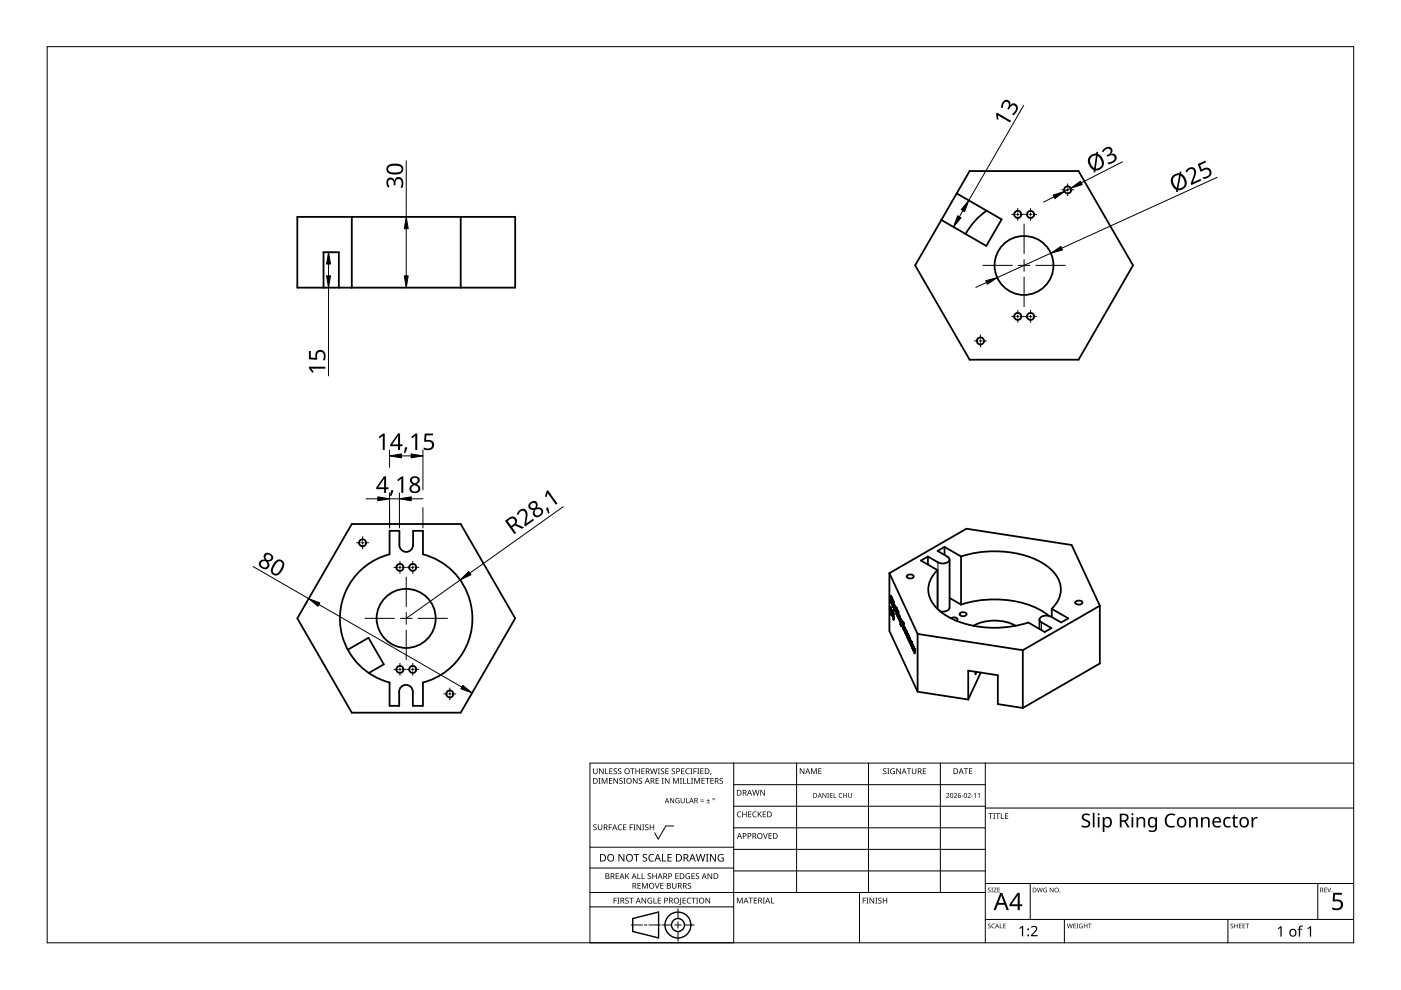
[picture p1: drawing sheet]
<svg xmlns="http://www.w3.org/2000/svg" width="297mm" height="210mm" viewBox="0 0 297 210" stroke-linecap="round" stroke-linejoin="round" font-family="sans-serif">
<g fill="none" stroke="#000" stroke-width=".38">
<path d="M205.6 36.3h23.1l11.5 20-11.5 20h-23.1l-11.6-20zM63 46h46.2v15h-46.2zM74.6 46v15M97.7 46v15M202.8 41l9.6 5.5-3.3 5.6-9.5-5.5M209.2 44.7a14.4 14.4 0 0 0-4.5 4.9M68.6 61v-7.5h3.2v7.5M74.6 111.1h23.1l11.5 20-11.5 20h-23.1l-11.6-20zM84.7 115.6a1.44 1.44 0 0 0 1.4 1.4 1.44 1.44 0 0 0 1.4-1.4M84.7 115.6v-3h-2.1v4.9a14 14 0 0 0-10.5 13.6 14 14 0 0 0 10.5 13.6v5h2v-3a1.45 1.45 0 0 1 1.5-1.5 1.45 1.45 0 0 1 1.4 1.5v3h2.2v-5a14 14 0 0 0 10.5-13.6 14 14 0 0 0-10.5-13.6v-4.9h-2.1v3M196.7 118l2.2 1.2M196.7 118v1.7"/>
<path d="M196.7 118l-1.4 .9 3.5 2M200.3 116l3.5 2M200.3 116v1.7M200.3 116l-1.5 .8 2.1 1.2M200.9 118.1a.63 .63 0 0 1 .4 .7 .63 .63 0 0 1-.6 .5l-.8 .2-1.1-.3M201.3 118.6v10.3a1.7 1.7 0 0 1-2 .7M203.8 118a22.7 22.7 0 0 1 17 1.2 7.2 7.2 0 0 1 4.1 5.8 5.6 5.6 0 0 1-1.9 4.1M203.8 118v10.2l-2.5-1.4M73.8 137.8l4.3-2.6 3.3 5.7-3.2 1.8M188.6 121.5l16.3-9.4 22.3 3.5 6 12.8M188.6 121.5v12.3l5.9 12.9M188.6 121.5l5.9 12.9"/>
<path d="M188.8 127.5l.2 .5M188.9 127.5v-.2l-.1 .2M188.9 127.5h.1M188.9 127.5l.1 .2M188.9 127.5h-.1M188.9 126.4h.1M188.9 126.4l.1 1.3M189 126.4l.1 .3M189 126.7l.1 .3v-.3M189 126.7l.1 .7M189 130.1h.1M189 130.1l-.2-1.4 .2 1.7"/>
<path d="M189 129.9v.2M189 129.9l.1-.6-.1 1.2v-.1M189.1 126.7h-.1M189.1 126.7h.1M189.1 130.4h-.1M189.1 127.4h.1M189.1 127.4v.1M189.1 128h.1M189.1 127.5h.1M189.1 130.1h-.1M189.1 127.5v.2M189.1 127.7v.3"/>
<path d="M189.1 127.7h-.1M189.1 129.9h-.1M189.2 130.5l.2 .4M189.2 130.3v.2M189.2 130.3l.2-.4 .1 .9M189.3 130.5l.1 .2M189.3 128.3l-.1-1.3v1.2l.1 .4v-.2M189.3 128.3h.1M189.3 130.5h-.1M189.3 128.3v.1M189.3 128.4h.1M189.4 127.7l.1 1.2z"/>
<path d="M189.4 127.4l.1 .3-.1-.3M189.4 130.3l-.1 .2M189.4 130.3h-.2M189.4 127.4h.1M189.4 130.4v.3M189.4 130.9v.4M189.4 130.2v.1M189.4 130.2h.1M189.4 130.2v.2M189.5 128.7h-.1M189.5 130.4h-.1M189.5 131.3h-.1"/>
<path d="M189.5 130.8v.4v-.2M189.5 130.2h-.1M189.5 131v.4l-.1-.1M189.5 130.7h-.1M189.5 130.9h-.1M189.5 131h.1M189.6 128.4l-.1-.3v1.3M189.6 129.2l.1 .3M189.6 129.4h-.1M189.6 129.2v.4l-.1-.2M189.6 128.3v.1M189.6 128.3h.1"/>
<path d="M189.6 128.5l.1 .7M189.7 128.3v.1M189.7 128.3l-.1 .1M189.7 128.4h.1M189.7 128.4l.1 .2M189.7 129.2h.1M189.7 128.5h-.1M189.8 128.6v.6M189.8 129.5h.1M189.8 129.2h-.2M189.8 129.2h-.1M189.8 129.2v.3"/>
<path d="M189.8 129.2h.1M190.1 129.7l.1 .2M190.1 129.2l.1 .5M190.1 129.2h.1M190.1 129.7v.6l-.1-.2M190.1 130.1h-.1M190.2 129.9l.1 .7M190.2 129.1l-.2-.3v1.3M190.2 129.1h.1M190.2 129.1v.1M190.2 129.1l-.1 .1M190.2 130h.1"/>
<path d="M190.2 130l.2 .8-.1-.2M190.2 129.2h.1M190.2 129.2l.1 .5M190.3 130h.1M190.3 129.9l-.1 .1M190.3 129.8l-.1 .1M190.3 129.8v.2M190.3 129.7h-.1M190.3 129.7h-.2M190.3 129.7h.1M190.3 129.7v.1M190.3 130.6h.1"/>
<path d="M190.4 130l.1 1.1zM190.4 129.6l.1 .3M190.4 129.6h.1M190.5 129.7v.2M190.5 130.9h-.1M190.5 129.9h.1M190.6 130.6h.1M190.6 130.6v-.3v1M190.6 131.3h.1M190.7 130.8l-.1 .6v-.1M190.7 130.8l.1 .9M190.7 130.6h-.1"/>
<path d="M190.7 130.6h.1M190.7 130.6l.1 .1M190.8 130.7l-.1 .1M190.8 130.7h.1M190.8 130.8v.4M190.8 131.2h.1M190.8 131.2v.6v-.1M190.8 131.7h.1M190.9 132.4l.2 .4M190.9 131.2l.2 1.1M190.9 131.2h.1M190.9 131.2l.2 .2"/>
<path d="M191 132.4l.1 .1M191 132.4l-.1-.2v.2M191 132.4h-.1M191 131.5l.1 .6M191 131.5l.1 .1M191 131.5h.1M191.1 132.5h.1M191.1 132.3h.1M191.1 132.1h.1M191.1 131.6v.5M191.1 132.3v.2M191.1 131.4l-.1 .1"/>
<path d="M191.1 131.4v.1M191.1 131.5l.1 .1M191.1 132.8h.1M191.2 131.6h.1M191.2 131.6h-.1M191.2 131.6l-.1 1.2M191.2 132.3h-.1M191.2 132l-.1 .1M191.2 132.1h-.1M191.2 132.5h-.1M191.4 131.9a2.26 2.26 0 0 0 .3 1.7l-.2-1.2M191.5 131.9h-.1"/>
<path d="M191.5 131.9v.1M191.5 132.4h.1M191.5 132.3v.1M191.5 132.3h.1M191.5 132.2l.2 .3v-.2M191.5 132.2v.1M191.5 132h.1M191.5 132l.1 .2M191.6 132.2h.1M191.6 132.2h-.1M191.6 132.2l.1 .1M191.7 132.3h.1"/>
<path d="M191.8 133.4v.1M191.8 133.5v.2M191.8 133.7h.1M191.8 133.2v.2M191.8 133.7l.1 .2M191.8 133.2l.1 .7M191.8 133.2h.1M191.9 133.9h.1M191.9 133.2l-.1-.2-.1 .7 .2 .5 .1-.3M191.9 133.2h.1M191.9 133.2h-.1M191.9 133.2v.1"/>
<path d="M191.9 133.3l.1 .1M192 133.4h.1M192 133.4v.3M192 133.7h.1M192 133.7v.2M192 133.9h-.1M192.1 133.8v-.3v1M192.1 133.8h.1M192.1 134.5h.1M192.2 134l-.1 .7v-.2M192.2 134v.9M192.2 133.8h-.1"/>
<path d="M192.2 133.8h.1M192.2 133.8l.1 .2M192.3 134h-.1M192.3 134v1.1l-.1-.2M192.3 122.1l.7-.3a.56 .56 0 0 1 .7 .4 .86 .86 0 0 1-1.5 0zM192.3 134.9h-.1M192.5 134.5l-.1-.3v1M192.5 134.5h.1M192.5 135.2h-.1M192.5 134.7l.1 .9M192.5 134.7v.7l-.1-.2M192.5 134.5l.1 .2"/>
<path d="M192.6 134.7h-.1M192.6 134.7h.1M192.6 134.7v.1M192.6 134.8v.1M192.6 134.9l.1 .9-.1-.2M192.7 135.6h-.1M192.8 135.1v.8l.2 .5v-.2M192.8 135.1l.1 .3M192.8 135.1h.1M192.8 135.7l.1 .4M192.8 135.7l.2 .4v-.4M192.8 135.4l.1 .4"/>
<path d="M192.8 135.4h.1M192.9 135.6l-.1 .1M192.9 135.4h-.1M192.9 135.4h.1M192.9 136.1l.1 .1M192.9 135.4l.1 .3M192.9 136.2h.1M193 135.7l-.1 .1M193.1 136.3h.1M193.1 136.1l.1 .2 .1-.2M193.1 136.1v.2M193.2 136.1l-.1-.3v.7l.2 .5-.2-.7"/>
<path d="M193.2 136.1h.1M193.2 136.1h-.1M193.3 136.1h.1M193.3 136.4v.1M193.3 136.2v-.1l.1 .3M193.3 136.5l.2 1-.1-.3M193.3 136.2v.2M193.4 136.6v.6M193.4 136.4l.1 .2M193.4 136.3l-.1 .1M193.4 136.2h-.1M193.4 137.2h.1"/>
<path d="M193.4 136.4l-.1 .1M193.5 136.6v.2l-.1-.2M193.5 136.6h-.1M193.6 137.3v.1M193.6 137.4l.1 .3M193.6 137.1v.2M193.6 137.1l.1 .7M193.6 137.1h.1M193.7 137.7v.1M193.7 137.8h.1M193.7 137.1h-.1M193.8 137.3l-.2-.5-.1 .7 .2 .6 .1-.3"/>
<path d="M193.8 137.3v.1M193.8 137.4v.1M193.8 137.5v.1M193.8 137.6v.2M193.8 137.8h-.1M193.9 137.7v-.3v1M193.9 137.7h.1M193.9 138.4h.1M194 137.9l-.1 .6v-.1M194 137.6v.1M194 137.6l-.1 .1M194 137.7h-.1"/>
<path d="M194 137.7h.1M194 137.7v.3v-.1M194 137.8v.1M194.5 134.4l22.4 3.5M194.5 134.4v12.3M198.8 120.9a5.4 5.4 0 0 0 .2 8.4 18.9 18.9 0 0 0 13.5 3.7l2.5-.3 3-.7M198.8 120.9v8.2M201.6 131.1l.7-.2a.62 .62 0 0 1 .7 .4l-.2 .3M203.5 130l.7-.2a.59 .59 0 0 1 .7 .4 .85 .85 0 0 1-1.4 0zM203.8 128.2a22.6 22.6 0 0 1 17 1.3l1.6 1.1M206.4 132.7a9.7 9.7 0 0 1 8.9 0M216.9 137.9v12.2"/>
<path d="M220.4 131.3v2.1M220.8 131.9l2.1 1.3-1.4 .8-3.5-2M222.8 130.8a2.01 2.01 0 0 0-2.3 .3 .65 .65 0 0 0 .3 .9M223 129.1v1.7M223 129.1l3.5 2-1.5 .9-2.1-1.2M228 127.6l.7-.2a.6 .6 0 0 1 .8 .4l-.2 .3a.97 .97 0 0 1-1.3-.3zM233.2 128.4l-16.3 9.5M233.2 128.4v12.3l-16.3 9.4M194.5 146.7l10.8 1.6M205.3 148.3v-6.1l6.3 1v6.1l5.3 .8M206.8 142.4v.6l.3-.5M207.9 142.6l-2.6 5.7"/>
<circle cx="215.8" cy="45.5" r=".75"/>
<circle cx="217.1" cy="56.3" r="6.2"/>
<circle cx="218.5" cy="45.5" r=".75"/>
<circle cx="226.4" cy="40.3" r=".75"/>
<circle cx="207.9" cy="72.3" r=".75"/>
<circle cx="215.8" cy="67.1" r=".76"/>
<circle cx="218.5" cy="67.1" r=".76"/>
<circle cx="76.9" cy="115.1" r=".74"/>
<circle cx="84.8" cy="120.3" r=".75"/>
<circle cx="86.1" cy="131.1" r="6.3"/>
<circle cx="87.5" cy="120.3" r=".76"/>
<circle cx="84.8" cy="141.9" r=".74"/>
<circle cx="87.5" cy="141.9" r=".74"/>
<circle cx="95.4" cy="147.1" r=".74"/>
</g>
<g fill="none" stroke="#000" stroke-width=".21">
<path d="M198.9 119.2v10M188.9 126.8h.1M189 126.4h-.1M189 127h-.1M189 127.7h-.1M189 126.6h-.1M189 127.2h.1M189.1 127.4h-.1M189.1 126.7h-.1M189.1 127.5h-.1M189.1 128h-.1M189.1 126.9h.1"/>
<path d="M189.1 127.6h.1M189.1 127.9h-.1M189.3 128.1h-.1M189.3 128.3h-.1M189.3 128.5h.1M189.3 128.6h.1M189.4 127.4h.1M189.5 127.6h-.1M189.5 127.7h-.1M189.8 128.6h-.1M189.8 129.5h-.1M189.8 128.7h-.1"/>
<path d="M189.8 129.4h-.1M189.8 128.9l-.1 .1M189.8 129.3h-.2M189.8 129.2h-.1M190.2 129.2h-.1M190.2 129.2v.1M190.3 129.4h-.1M190.3 129.6h-.1M190.4 129.6h.1M190.4 129.6v.1M190.5 129.8h-.1M190.5 129.9h-.1"/>
<path d="M190.8 130.8h-.1M190.8 130.9h-.1M190.8 131.1h.1M191 131.2h-.1M191 131.9h-.1M191 132.5h.1M191.1 131.5h-.2M191.2 132.6l-.2 .1M191.2 132.5h-.1M191.2 132.2h-.2M191.2 132.4h-.1M191.5 131.9h-.1"/>
<path d="M191.5 132.7h-.1M191.5 132.3h-.1M191.5 133h-.1M191.5 132h-.1M191.6 133.2l-.1 .1M191.7 132.3h-.1M191.7 132.4h-.1M191.7 133.4l-.1 .1M191.7 133.6h-.1M191.8 133h.1M191.8 133.5h-.1M191.8 133.2l-.1 .1"/>
<path d="M191.8 133.7h-.1M191.9 133.3h.1M192 133.5h-.1M192 134.1h-.1M192 133.7h-.1M192 133.9h-.2M192.3 134h-.1M192.3 134.1l-.1 .1M192.3 134.3h-.1M192.6 134.7h-.1M192.6 134.9h.1M192.7 135.1h-.1"/>
<path d="M192.8 135.1h.1M192.8 135.4h-.1M192.8 135.9h.1M192.9 135.4h.1M193 136.2h-.1M193 135.6h-.1M193 136.4h-.1M193.1 135.8h.1M193.1 136.3h-.1M193.1 136.5h.1M193.2 136.7h-.1M193.2 136.1h-.2"/>
<path d="M193.3 136.2h-.1M193.3 136.9h-.1M193.3 136.1h-.1M193.3 137h-.1M193.4 136.9h-.1M193.4 137.2h-.1M193.5 137.5h-.1M193.6 136.8h-.1M193.6 137.4h-.2M193.6 137.1h-.1M193.6 137.6h-.1M193.7 137.1h.1"/>
<path d="M193.8 137.3h-.1M193.8 137.9l-.1 .1M193.8 137.6h-.1M193.8 137.8h-.2M194 137.9h.1M220.8 131.9v1.7"/>
</g>
<path d="M10 9.9h277v190h-277z" fill="none" stroke="#000" stroke-width=".21"/>
<g fill="none" stroke="#000" stroke-width=".21">
<path d="M125.1 179.6h30.5M142.8 175.1h-1.6l-1.6 2.8-.8-1.3M155.6 166.4h53.3M155.6 161.8v38.1h-30.5v-38.1h161.9M168.9 161.8v27.4M184.1 161.8v27.4M199.4 161.8v27.4M208.9 170.9h-53.3M208.9 175.5h-53.3M208.9 161.8v38.1M287 171.3h-78.1M125.1 192.3h30.5"/>
<path d="M125.1 189.2h83.8M133.8 196.1h2.4M136.6 196.1h.6M140 196.1h-2.4M140.3 196.1h2.1M143.1 196.1h1.3M143.7 195.4v1.4M143.7 197.5v2M143.7 192.7v2M147.2 196.1h-2.1M155.6 180.1h53.3M155.6 184h-30.5"/>
<path d="M182.2 189.2v10.7M208.9 184.7h-53.3M218.4 187.3v7.6M225.7 194.9v5M260.3 194.9v5M279.4 187.3v7.6M287 194.9h-78.1M287 187.3h-78.1"/>
</g>
<g fill="#000">
<path d="M125.8 174.9l.5-.1h.2l-.1 .2a.25 .25 0 0 0-.3-.1 .25 .25 0 0 0 0 .4 .42 .42 0 0 1 .4 .5 .42 .42 0 0 1-.7 .2v-.1a.27 .27 0 0 0 .5 0 .27 .27 0 0 0-.1-.4l-.4-.2zM125.8 162.9h.1v.8a.32 .32 0 0 0 .3 .3 .32 .32 0 0 0 .3-.3v-.8h.2v.8a.47 .47 0 0 1-.5 .4 .47 .47 0 0 1-.4-.4zM126.9 165h.4l-.1 .1v1l.1 .1h-.4l.1-.1v-1zM126.8 174.8h.1v.8a.32 .32 0 0 0 .3 .3 .32 .32 0 0 0 .3-.3v-.8h.2v.8a.47 .47 0 0 1-.5 .4 .47 .47 0 0 1-.4-.4zM127 162.9h.2l.6 1v-1h.2v1.2h-.2l-.7-1 .1 1h-.2zM127.6 165h.2l.4 1 .4-1h.2v1.2h-.2v-1.1l-.4 1.1h-.1l-.4-1.1v1.1h-.1zM128.3 162.9h.2v1.1h.5v.1h-.7zM129.1 174.8h.7v.1h-.6v.5h.5v.1h-.5v.5h-.1zM129.1 165h.7v.1h-.5v.4h.5v.1h-.5v.4h.5v.2h-.7zM129.2 162.9h.7v.1h-.5v.4h.4v.2h-.4v.4h.5v.1h-.7zM130.1 163l.5-.1 .2 .1v.1a.25 .25 0 0 0-.4-.1 .25 .25 0 0 0 0 .4 .42 .42 0 0 1 .4 .5 .42 .42 0 0 1-.7 .2v-.1a.27 .27 0 0 0 .5 0 .27 .27 0 0 0-.1-.4l-.4-.2zM130.1 165h.1l.7 1v-1h.1v1.2h-.2l-.6-1v1h-.1z"/>
<path d="M131.1 175l.5-.2 .3 .1-.1 .1a.49 .49 0 0 0-.7 .4 .49 .49 0 0 0 .8 .4 .57 .57 0 0 1-.8 0 .57 .57 0 0 1 0-.8zM131.1 163l.4-.1 .2 .1v.1a.25 .25 0 0 0-.4-.1 .25 .25 0 0 0 0 .4 .42 .42 0 0 1 .4 .5 .42 .42 0 0 1-.6 .2v-.1a.27 .27 0 0 0 .4 0 .27 .27 0 0 0-.1-.4l-.3-.2zM131.4 165.1l.4-.2 .2 .1v.1a.25 .25 0 0 0-.4-.1 .25 .25 0 0 0 0 .4l.4 .2v.4l-.4 .2-.3-.1 .1-.1a.27 .27 0 0 0 .4 .1 .27 .27 0 0 0-.1-.4l-.4-.3zM132.2 165h.4l-.1 .1v1l.1 .1h-.4l.1-.1v-1zM132.1 174.8h.7v.1h-.5v.4h.5v.1h-.5v.5h.5v.1h-.7zM133.5 174.8h.7v.1h-.5v.5h.5v.1h-.5v.5h-.2zM133.6 162.9h.9v.1h-.3v1.1h-.2v-1.1h-.4zM134.3 174.8h.4l-.1 .1v1l.1 .1h-.4l.1-.1v-1zM134.2 165h.2l.6 1v-1h.2v1.2h-.2l-.7-1v1h-.1zM134.7 162.9h.2v.5h.6v-.5h.2v1.2h-.2v-.5h-.6v.5h-.2zM135 174.8h.1l.7 1v-1h.1v1.2h-.2l-.6-1v1h-.1zM135.5 165.1l.4-.2 .2 .1v.1a.25 .25 0 0 0-.4-.1 .25 .25 0 0 0 0 .4l.4 .2v.4l-.4 .2-.3-.1 .1-.1a.27 .27 0 0 0 .4 .1 .27 .27 0 0 0-.1-.4l-.3-.3z"/>
<path d="M136.2 174.8h.4l-.1 .1v1l.1 .1h-.4l.1-.1v-1zM136 162.9h.7v.1h-.6v.4h.5v.2h-.5v.4h.6v.1h-.7zM136.8 174.9l.4-.1h.3l-.1 .2a.25 .25 0 0 0-.3-.1 .25 .25 0 0 0 0 .4 .42 .42 0 0 1 .4 .5 .42 .42 0 0 1-.7 .2v-.1a.27 .27 0 0 0 .5 0 .27 .27 0 0 0-.1-.4l-.4-.2zM137.8 174.8h.1v.5h.6v-.5h.2v1.2h-.2v-.6h-.6v.6h-.1zM137.8 162.9h.2l.3 1 .2-1h.2l.3 1 .2-1h.2l-.3 1.2h-.2l-.3-1-.3 1h-.1zM139 165h.7v.1h-.5v.4h.5v.1h-.5v.4h.5v.2h-.7zM139.5 162.9h.4l-.1 .1v1l.1 .1h-.4l.1-.1v-1zM140.3 165h.4l-.1 .1v1l.1 .1h-.4l.1-.1v-1zM140.1 163l.5-.1 .2 .1v.1a.25 .25 0 0 0-.4-.1 .25 .25 0 0 0 0 .4 .42 .42 0 0 1 .4 .5 .42 .42 0 0 1-.7 .2l.1-.1a.27 .27 0 0 0 .4 0 .27 .27 0 0 0-.1-.4l-.4-.2zM141.1 162.9h.7v.1h-.6v.4h.5v.2h-.5v.4h.6v.1h-.7zM141 165h.1l.7 1v-1h.1v1.2h-.1l-.7-1v1h-.1zM142.1 169.2h.1l.6 .9v-.9h.1v1.1h-.1l-.6-.9v.9h-.1z"/>
<path d="M142.5 163l.4-.1 .2 .1v.1a.25 .25 0 0 0-.4-.1 .25 .25 0 0 0 0 .4 .42 .42 0 0 1 .4 .5 .42 .42 0 0 1-.6 .2v-.1a.27 .27 0 0 0 .4 0 .27 .27 0 0 0-.1-.4l-.4-.2zM142.7 165h.2l.4 1 .4-1h.2v1.2h-.1v-1.1l-.4 1.1h-.2l-.4-1.1v1.1h-.1zM143.3 169.3l.5-.1 .3 .1-.1 .1a.45 .45 0 0 0-.7 .3 .45 .45 0 0 0 .6 .5v-.4h-.2v-.1h.4v.6a.6 .6 0 0 1-.8-.2 .6 .6 0 0 1 0-.8zM144.2 165h.4l-.2 .1v1l.2 .1h-.4l.1-.1v-1zM144.8 165h.2v1h.5v.2h-.7zM144.4 162.9h.7v.1h-.5v.4h.5v.2h-.5v.4h.5v.1h-.7zM144.3 169.2h.2v.7a.28 .28 0 0 0 .2 .3 .28 .28 0 0 0 .3-.3v-.7h.2v.7a.42 .42 0 0 1-.5 .4 .42 .42 0 0 1-.4-.4zM145.5 169.2h.1v1h.5v.1h-.6zM145.7 165h.2v1h.5v.2h-.7zM145.5 163.1l.3-.2 .4 .1v.1l-.3-.1a.49 .49 0 0 0-.4 .7 .49 .49 0 0 0 .7 .3 .57 .57 0 0 1-.8-.1 .57 .57 0 0 1 0-.8zM146.4 162.9h.4l-.1 .1v1l.1 .1h-.4l.1-.1v-1zM146.5 165h.5l-.2 .1v1l.2 .1h-.5l.2-.1v-1z"/>
<path d="M147 162.9h.7v.1h-.5v.5h.5v.1h-.5v.5h-.2zM147.2 165h.2l.4 1 .4-1h.2v1.2h-.2l.1-1.1-.5 1.1h-.1l-.4-1.1v1.1h-.1zM147.8 162.9h.5l-.2 .1v1l.2 .1h-.5l.2-.1v-1zM148.5 169.9h.7v.1h-.7zM148.5 169.5h.7v.2h-.7zM148.5 162.9h.7v.1h-.6v.4h.5v.2h-.5v.4h.6v.1h-.7zM148.7 165h.7v.1h-.5v.4h.5v.1h-.5v.4h.5v.2h-.7zM149.8 170.2h.7v.1h-.7zM149.5 165h.9v.1h-.3v1.1h-.2v-1.1h-.4zM150.1 169.4l.1 .3h.3l-.3 .1v.3l-.1-.3h-.3l.3-.1zM150.7 163.9h.1l-.2 .4zM150.6 165h.7v.1h-.5v.4h.5v.1h-.5v.4h.5v.2h-.7z"/>
<path d="M152.6 165.1l.4-.2 .3 .1-.1 .1a.25 .25 0 0 0-.4-.1 .25 .25 0 0 0 0 .4l.4 .2 .1 .4-.4 .2-.4-.1 .1-.1a.27 .27 0 0 0 .5 .1 .27 .27 0 0 0-.1-.4l-.4-.3zM156.4 172.2l.4-.2 .4 .1-.1 .1a.49 .49 0 0 0-.7 .5 .49 .49 0 0 0 .7 .4 .57 .57 0 0 1-.8 0 .57 .57 0 0 1 0-.8zM157.4 172.1h.1v.5h.7v-.5h.1v1.2h-.1v-.6h-.7v.6h-.1zM158.6 172.1h.7v.1h-.5v.4h.5v.1h-.5v.4h.5v.2h-.7zM159.7 172.2l.3-.2 .4 .1v.1h-.3a.49 .49 0 0 0-.4 .6 .49 .49 0 0 0 .7 .3 .57 .57 0 0 1-.8 0 .57 .57 0 0 1 0-.8zM159.5 167.5h.1l.3 1 .3-1h.1l.3 1 .3-1h.1l-.3 1.2h-.2l-.3-1.1-.2 1.1h-.2zM160.7 172.1h.1v.6l.5-.6h.2l-.5 .5 .5 .7h-.1l-.5-.6-.1 .6h-.1zM161.8 176.6h.1l.4 1.1 .3-1.1h.2l-.4 1.2h-.2zM161.2 167.5h.2l.6 1v-1h.2v1.2h-.2l-.7-1v1h-.1zM161.7 172.1h.7v.1h-.5v.4h.5v.1h-.5v.4h.5v.2h-.7zM163 176.6h.6v.2h-.5v.3h.5v.2h-.5v.4h.5v.1h-.6zM169.6 162.9h.2l.6 1v-1h.1v1.2h-.1l-.7-1v1h-.1z"/>
<path d="M172 162.9h.2l.4 1 .3-1h.3v1.2h-.2v-1l-.4 1h-.1l-.4-1.1v1.1h-.1zM173.5 162.9h.7v.1h-.5v.4h.4v.1h-.4v.5h.5v.1h-.7zM174.4 168.1h.1l.6 .9v-.9h.1v1.1h-.2l-.5-.9v.9h-.1zM175.4 168.1h.4l-.2 .1 .2 1h-.4l.1-.1zM176 168.1h.5v.2h-.4v.3h.4v.1h-.4v.4h.4v.1h-.5zM176.8 168.1h.1v1h.4v.1h-.5zM178 168.3l.3-.2 .3 .1-.1 .1a.41 .41 0 0 0-.6 .4 .41 .41 0 0 0 .7 .3 .48 .48 0 0 1-.7 0 .48 .48 0 0 1 .1-.7zM178.8 168.1h.1v.5h.5v-.5h.2v1.1h-.2v-.5h-.5v.5h-.1zM179.8 168.1h.2v.7a.26 .26 0 0 0 .2 .3 .26 .26 0 0 0 .3-.3v-.7h.1v.7a.39 .39 0 0 1-.4 .4 .39 .39 0 0 1-.4-.4zM187.3 163l.4-.1 .2 .1v.1a.25 .25 0 0 0-.4-.1 .25 .25 0 0 0 0 .4 .42 .42 0 0 1 .4 .5 .42 .42 0 0 1-.6 .2v-.1a.27 .27 0 0 0 .4 0 .27 .27 0 0 0-.1-.4l-.3-.2zM188.1 162.9h.5l-.2 .1v1l.2 .1h-.5l.2-.1v-1zM188.9 163.1l.5-.2 .3 .1v.1a.5 .5 0 0 0-.8 .4 .5 .5 0 0 0 .7 .5v-.4h-.3v-.1h.4v.6a.66 .66 0 0 1-.8-.1 .66 .66 0 0 1 0-.9z"/>
<path d="M190 162.9h.2l.7 1-.1-1h.2v1.2h-.2l-.6-1v1h-.2zM192.3 162.9h.9v.1h-.4v1.1h-.2v-1.1h-.3zM193.3 162.9h.2v.8a.32 .32 0 0 0 .3 .3 .32 .32 0 0 0 .3-.3v-.8h.2v.8a.47 .47 0 0 1-.5 .4 .47 .47 0 0 1-.5-.4zM195.7 162.9h.6v.1h-.5v.4h.5v.2h-.5v.4h.5v.1h-.6zM200.6 168.3a.37 .37 0 0 1 .6 0 .37 .37 0 0 1-.2 .5l-.2 .3h.5v.1h-.7l.3-.4a.27 .27 0 0 0 .3-.4 .27 .27 0 0 0-.5-.1zM202.3 168.3a.37 .37 0 0 1 .6 0 .37 .37 0 0 1-.3 .5l-.2 .3h.5v.1h-.7l.3-.4a.27 .27 0 0 0 .3-.4 .27 .27 0 0 0-.4-.1zM203.9 168.7h.3v.1h-.3zM204.4 162.9h.9v.1h-.4v1.1h-.2v-1.1h-.3zM205.2 168.3a.37 .37 0 0 1 .6 0 .37 .37 0 0 1-.3 .5l-.2 .3h.5v.1h-.6l.2-.4a.27 .27 0 0 0 .3-.4 .27 .27 0 0 0-.4-.1zM206 168.7h.3v.1h-.3zM205.4 162.9h.7v.1h-.5v.4h.5v.1h-.5v.5h.5v.1h-.7zM206.5 168.4l.4-.3v1.1h-.2l.1-.9z"/>
<path d="M207.3 168.4l.4-.3v1.1h-.1v-.9zM209.6 172.4h.9v.2h-.4v1h-.1v-1h-.4zM210.6 172.4h.4l-.1 .1v1l.1 .1h-.4l.1-.1v-1zM211.1 172.4h.9v.2h-.4v1h-.1v-1h-.4zM212.2 172.4h.2v1.1h.5v.1h-.7zM213.1 172.4h.7v.2h-.6v.3h.5v.2h-.5v.4h.6v.1h-.7zM229.5 172.8a1.38 1.38 0 0 1 1.6-.2l-.1 .4-.4-.2a.55 .55 0 0 0-.9 .3 .55 .55 0 0 0 .7 .7l.6 .4 .2 .5a1.19 1.19 0 0 1-1.9 .6v-.3l.2 .1a.82 .82 0 0 0 1.3-.4l-.2-.3-.4-.3a.88 .88 0 0 1-.7-1.3zM241 173.2h.3v.3a.83 .83 0 0 1 .9-.3 .83 .83 0 0 1 .6 .8v1.4h-.3v-1.4a.59 .59 0 0 0-.8-.5 .59 .59 0 0 0-.4 .8v1.1h-.3zM247.3 172.9a1.63 1.63 0 0 1 1.9-.3l-.2 .4a1.14 1.14 0 0 0-1.4 .1 1.14 1.14 0 0 0-.2 1.4 1.11 1.11 0 0 0 1.7 .5v.4a1.52 1.52 0 0 1-2-.5 1.52 1.52 0 0 1 .2-2zM252.1 173.2h.3l.1 .3a.83 .83 0 0 1 .9-.3 .83 .83 0 0 1 .6 .8v1.4h-.4v-1.4a.59 .59 0 0 0-.7-.5 .59 .59 0 0 0-.4 .8v1.1h-.4zM254.6 173.2h.3l.1 .3a.83 .83 0 0 1 .9-.3 .83 .83 0 0 1 .6 .8v1.4h-.4v-1.4a.59 .59 0 0 0-.7-.5 .59 .59 0 0 0-.4 .8v1.1h-.4zM259.6 173.5l.5-.3 .8 .1-.1 .3h-.1a.79 .79 0 0 0-1 .9 .79 .79 0 0 0 1.2 .5v.4a1.12 1.12 0 0 1-1.4-.3 1.12 1.12 0 0 1 0-1.4z"/>
<path d="M261.6 172.7h.2v.5h.6v.3h-.6v1.3l.2 .4 .5-.1v.3a.67 .67 0 0 1-1.1-.6v-1.3h-.3v-.1l.3-.2zM265.4 173.2h.3v.4l.4-.3 .5-.1v.4h-.5l-.3 .3-.1 1.5h-.3zM130.1 190.3h.7v.2h-.5v.4h.4v.1h-.4v.6h-.2zM130.5 185.2h.7v.1h-.5v.4h.5v.1h-.5v.4h.5v.2h-.7zM130.9 190.3h.4l-.1 .2v.9l.1 .2h-.4l.1-.2v-.9zM131.1 181.1h.3l.8 1.3v-1.3h.2v1.6h-.3l-.8-1.4v1.4h-.2zM132.6 190.5l.4-.2 .3 .1-.1 .1a.25 .25 0 0 0-.4-.1 .25 .25 0 0 0 0 .4 .4 .4 0 0 1 .5 .3 .4 .4 0 0 1-.3 .5 .4 .4 0 0 1-.5-.2h.1a.27 .27 0 0 0 .5 .1 .27 .27 0 0 0-.1-.5l-.4-.2zM132.6 185.2h.1v.6l.6-.6h.1l-.4 .5 .5 .7h-.2l-.5-.6-.1 .6h-.1zM133.4 190.3h.9v.2h-.4v1.1h-.1v-1.1h-.4zM134.3 181.1h1.2v.2h-.5v1.4h-.2v-1.4h-.5zM135.2 185.2h.1v1h.5v.2h-.6zM135.2 187.2h.6v.1h-.5v.4h.5v.2h-.5v.4h.5v.1h-.6z"/>
<path d="M136 185.2h.2v1h.5v.2h-.7zM136.1 187.2h.2l.4 1 .4-1h.2v1.2h-.1v-1l-.4 1h-.2l-.4-1 .1 1h-.2zM136 190.3h.2l.7 1.1-.1-1.1h.2v1.3h-.2l-.6-1v1h-.2zM136.3 181.2l.4-.1h.5l-.2 .2a.33 .33 0 0 0-.5 .1 .33 .33 0 0 0 .4 .4 .49 .49 0 0 1 .3 .7 .49 .49 0 0 1-.8 .2l-.2-.1v-.2l.3 .1a.35 .35 0 0 0 .5-.2 .35 .35 0 0 0-.4-.4l-.3-.3zM137.4 190.5l.6-.2 .3 .1-.1 .1a.5 .5 0 0 0-.8 .4 .5 .5 0 0 0 .7 .5v-.3h-.3v-.2h.5v.6a.66 .66 0 0 1-.9-.1 .66 .66 0 0 1 0-.9zM137.4 185.3l.4-.2 .2 .1v.1a.25 .25 0 0 0-.4-.1 .25 .25 0 0 0 0 .4 .42 .42 0 0 1 .4 .6 .42 .42 0 0 1-.6 .2v-.2a.27 .27 0 0 0 .4 .1 .27 .27 0 0 0-.1-.4l-.3-.3zM137.7 181.3l.4-.2h.6l-.1 .2-.4-.1a.64 .64 0 0 0-.5 .9 .64 .64 0 0 0 .9 .3v.2a.83 .83 0 0 1-1-.3 .83 .83 0 0 1 .1-1zM138.6 190.3h.1v1.1h.5v.2h-.6zM138.8 187.2h.2l.3 1.1 .4-1.1h.1l-.4 1.2h-.1zM138.3 185.2h.2v.5h.6v-.5h.1v1.2h-.1v-.6h-.6v.6h-.2zM139.5 190.3h.6v.2h-.5v.4h.5v.1h-.5v.4h.5v.2h-.6zM140.4 181.1h.2v1.4h.7v.2h-.9z"/>
<path d="M140 187.2h.7v.1h-.5v.4h.5v.2h-.5v.4h.5v.1h-.7zM141.5 181.1h.9v.2h-.7v.4h.7v.2h-.7v.6h.7v.2h-.9zM142.5 187.2h.1v.8a.32 .32 0 0 0 .4 .3 .32 .32 0 0 0 .3-.3v-.8h.1v.8a.47 .47 0 0 1-.4 .4 .47 .47 0 0 1-.5-.4zM143.2 185.2h.7v.1h-.6v.4h.5v.1h-.5v.4h.6v.2h-.7zM144.2 190.3h.2v1.3l-.1 .2-.3 .1v-.2l.2-.1zM144.7 190.3h.7v.2h-.5v.4h.5v.1h-.5v.4h.5v.2h-.7zM145.5 185.3l.4-.2 .4 .1-.1 .1a.5 .5 0 0 0-.7 .4 .5 .5 0 0 0 .7 .5v-.3h-.3v-.2h.4v.6a.66 .66 0 0 1-.9-.1 .66 .66 0 0 1 .1-.9zM145.8 190.5l.3-.2 .4 .1v.1h-.3a.49 .49 0 0 0-.4 .6 .49 .49 0 0 0 .7 .3 .57 .57 0 0 1-.8 0 .57 .57 0 0 1 0-.8zM145.9 187.3l.4-.1 .2 .1v.1a.25 .25 0 0 0-.4-.1 .25 .25 0 0 0 0 .4l.4 .2v.3l-.4 .2h-.3l.1-.1a.27 .27 0 0 0 .4 0 .27 .27 0 0 0-.1-.4l-.4-.2zM146.6 190.3h.9v.2h-.4v1.1h-.1v-1.1h-.4zM146.6 185.2h.7v.1h-.5v.4h.5v.1h-.5v.4h.5v.2h-.7zM147.6 190.3h.4l-.1 .2v.9l.1 .2h-.4l.1-.2v-.9z"/>
<path d="M147.6 185.3l.4-.2 .2 .1v.1a.25 .25 0 0 0-.4-.1 .25 .25 0 0 0 0 .4 .42 .42 0 0 1 .4 .6 .42 .42 0 0 1-.7 .2l.1-.2a.27 .27 0 0 0 .4 .1 .27 .27 0 0 0-.1-.4l-.4-.3zM147.5 181.1h.2l.4 1.3 .3-1.3h.2l.4 1.3 .3-1.3h.2l-.4 1.6h-.2l-.4-1.4-.3 1.4h-.2zM149.7 181.1h.5l-.2 .1v1.3l.2 .2h-.5l.1-.2v-1.3zM149.6 190.3h.2l.6 1.1v-1.1h.2v1.3h-.2l-.7-1v1h-.1zM150 185.2h.2l.6 1v-1h.2v1.2h-.2l-.6-1v1h-.2zM150.5 181.1h.3l.8 1.3v-1.3h.2v1.6h-.2l-.9-1.4v1.4h-.2zM152.4 181.3l.7-.2h.3l-.1 .2a.65 .65 0 0 0-1 .5 .65 .65 0 0 0 .9 .7v-.5h-.3v-.2h.5v.8a.86 .86 0 0 1-1.1-.2 .86 .86 0 0 1 .1-1.1zM156.2 190.3h.3l.3 1 .4-1h.3v1.2h-.2v-1l-.4 1h-.1l-.4-1v1h-.2zM158.7 190.3h.9v.2h-.3v1h-.2v-1h-.4zM159.8 190.3h.7v.2h-.5v.3h.5v.2h-.5v.4h.5v.1h-.7zM161.7 190.3h.5l-.2 .2v.9l.2 .1h-.5l.2-.1v-.9zM163.5 190.3h.1v1.1h.6v.1h-.7z"/>
<path d="M182.9 190.3h.7v.2h-.5v.4h.5v.1h-.5v.6h-.2zM183.7 190.3h.4l-.1 .2v.9l.1 .2h-.4l.1-.2v-.9zM184.4 190.3h.1l.7 1v-1h.1v1.3h-.1l-.7-1v1h-.1zM185.6 190.3h.4l-.1 .2v.9l.1 .2h-.4l.1-.2v-.9zM186.2 190.5l.5-.2 .2 .1v.1a.25 .25 0 0 0-.4-.1 .25 .25 0 0 0 0 .4l.4 .2v.4l-.4 .2-.3-.1v-.1a.27 .27 0 0 0 .5 .1 .27 .27 0 0 0-.1-.5l-.4-.2zM187.2 190.3h.1v.6h.6v-.6h.2v1.3h-.2v-.6h-.6v.6h-.1zM209.5 188.3l.3-.1 .2 .2a.24 .24 0 0 0-.3-.1 .24 .24 0 0 0-.1 .3 .24 .24 0 0 0 .3 .1l.2 .2-.1 .2-.4 .1-.2-.2a.23 .23 0 0 0 .4 .2 .23 .23 0 0 0 0-.4l-.3-.2zM209.5 195.9l.3-.1 .2 .2a.24 .24 0 0 0-.3-.1 .24 .24 0 0 0-.1 .3 .24 .24 0 0 0 .3 .1 .31 .31 0 0 1 0 .5 .31 .31 0 0 1-.5-.1 .23 .23 0 0 0 .4 .1 .23 .23 0 0 0 0-.4l-.3-.2zM210.2 188.2h.3l-.1 .1 .1 .9h-.3l.1-.1zM210.3 196l.4-.2 .2 .1v.1a.39 .39 0 0 0-.6 .3 .39 .39 0 0 0 .6 .4 .46 .46 0 0 1-.7-.1 .46 .46 0 0 1 .1-.6zM210.7 188.2h.6l-.5 .9h.5v.1h-.7l.5-.9h-.4zM212 195.8h.1v.9l.4 .1h-.5z"/>
<path d="M211.5 188.2h.5l-.4 .1v.3h.4l-.4 .1v.4l.4 .1h-.5zM212.7 195.8h.5l-.4 .1v.3h.4l-.4 .2v.3l.4 .1h-.5zM216.1 196.8l.6-.5h.2v2.2h-.2v-1.9l-.4 .4zM218.6 196.5a.76 .76 0 0 1 1.2 0 .76 .76 0 0 1-.3 1.2l-.6 .6h1.1v.2h-1.4v-.2l.7-.8a.52 .52 0 0 0 .3-.8 .52 .52 0 0 0-.9 0zM219.8 188.2h.2l.2 .8 .2-.8h.1l.3 .8 .2-.8h.1l-.3 1h-.1l-.2-.8-.3 .8h-.1zM221.3 188.3h.7h-.1a.4 .4 0 0 0-.6 .4 .4 .4 0 0 0 .6 .4v-.3l-.2-.1h.3v.5a.53 .53 0 0 1-.7-.2 .53 .53 0 0 1 0-.7zM222.6 188.2h.1l.5 .8v-.8h.1v1h-.1l-.5-.8v.8h-.1zM226.2 195.8h.1l.2 .9 .3-.9h.1l.2 .9 .2-.9h.1l-.2 1h-.1l-.3-.8-.2 .8h-.1zM227.6 195.8h.5l-.4 .1v.3h.4l-.4 .2v.3l.4 .1h-.5zM228.3 195.8h.3l-.1 .1 .1 .9h-.3l.1-.1zM228.9 196l.7-.1-.2 .1a.4 .4 0 0 0-.5 .3 .4 .4 0 0 0 .5 .4v-.3l-.2-.1h.4v.5a.53 .53 0 0 1-.7-.1 .53 .53 0 0 1 0-.7zM229.8 195.8h.1v.4h.5v-.4h.1v1h-.1v-.4h-.5v.4h-.1z"/>
<path d="M230.7 195.8h.7l-.3 .1v.9h-.1v-.9zM260.9 195.9l.4-.1 .1 .2a.24 .24 0 0 0-.3-.1 .24 .24 0 0 0-.1 .3 .24 .24 0 0 0 .4 .1 .31 .31 0 0 1 0 .5 .31 .31 0 0 1-.5-.1 .23 .23 0 0 0 .3 .1 .23 .23 0 0 0 .1-.4l-.4-.2zM261.7 195.8h.1v.4h.5v-.4h.1v1h-.1v-.4h-.5v.4h-.1zM262.7 195.8h.5l-.4 .1v.3h.4l-.4 .2v.3l.4 .1h-.5zM263.5 195.8h.5l-.4 .1v.3h.4l-.4 .2v.3l.4 .1h-.5zM264.1 195.8h.7l-.3 .1v.9h-.1v-.9zM270.9 196.9l.6-.5h.2v2.2h-.2v-1.9l-.4 .3zM275.5 196.4l.7-.1v.2h-.4l-.1 .2-.1 .2h.5v.2h-.5v1.5h-.2v-1.5h-.3l.3-.2zM277.2 196.9l.6-.5h.2v2.2h-.3v-1.9l-.4 .3zM280.8 188.2h.5l-.4 .1v.3h.4l-.4 .1v.4l.4 .1h-.5zM281.4 188.2h.1l.3 .8 .3-.8h.1l-.3 1h-.1zM282.7 189.3h1.8v.4h-1.4l-.1 1.1a1.22 1.22 0 0 1 1.3 .1 1.22 1.22 0 0 1 .4 1.4 1.65 1.65 0 0 1-2.2 .5v-.4a1.18 1.18 0 0 0 1.8-.4 .83 .83 0 0 0-.3-.8 .83 .83 0 0 0-.9-.1l-.6-.1z"/>
<path d="M125.8 165h.3a.54 .54 0 0 1 .6 .6 .56 .56 0 0 1-.6 .6h-.3zM125.9 165.1v.9h.2a.43 .43 0 0 0 .5-.4 .41 .41 0 0 0-.5-.5z"/>
<path d="M128 174.8h.3a.35 .35 0 0 1 .5 .2 .35 .35 0 0 1-.3 .5l.4 .5h-.2l-.3-.5h-.2v.5h-.2zM128.2 174.9v.5h.1a.23 .23 0 0 0 .3-.2 .23 .23 0 0 0-.3-.3z"/>
<path d="M130.3 174.8h.1l.5 1.2h-.2l-.1-.4h-.5l-.2 .4h-.1zM130.3 175l-.2 .5h.4z"/>
<path d="M132.3 163.5a.61 .61 0 0 1 1.2 0 .61 .61 0 0 1-1.2 0zM132.7 163.1l-.1 .4a.45 .45 0 0 0 .5 .4 .45 .45 0 0 0 .3-.5 .45 .45 0 0 0-.5-.4z"/>
<path d="M132.7 165.6a.61 .61 0 0 1 1.2 0 .61 .61 0 0 1-1.2 0zM133.1 165.2a.47 .47 0 0 0-.1 .7 .47 .47 0 0 0 .7-.1 .45 .45 0 0 0 0-.6 .45 .45 0 0 0-.6 0z"/>
<path d="M136.9 162.9h.4a.35 .35 0 0 1 .4 .3 .35 .35 0 0 1-.2 .4l.3 .5h-.2l-.3-.5h-.2v.5h-.2zM137.1 163v.5h.2a.23 .23 0 0 0 .3-.2 .23 .23 0 0 0-.3-.3z"/>
<path d="M137.2 165h.1l.5 1.2h-.2l-.1-.4h-.5l-.1 .4h-.2zM137.2 165.1l-.2 .6h.4z"/>
<path d="M138 165h.3a.35 .35 0 0 1 .4 .2 .35 .35 0 0 1-.2 .4l.3 .6h-.2l-.3-.5h-.2v.5h-.1zM138.1 165.1v.4h.2a.23 .23 0 0 0 .3-.2 .23 .23 0 0 0-.3-.2z"/>
<path d="M141.4 169.2h.1l.4 1.1h-.1l-.2-.3h-.4l-.1 .3h-.2zM141.4 169.3l-.2 .5h.4z"/>
<path d="M143.4 162.9h.3a.41 .41 0 0 1 .5 .5 .41 .41 0 0 1-.6 .3v.4h-.2zM143.6 163v.5a.29 .29 0 0 0 .4-.2 .29 .29 0 0 0-.4-.3z"/>
<path d="M146.5 169.2h.2l.4 1.1h-.2l-.1-.3h-.4l-.2 .3h-.1zM146.6 169.3l-.2 .5h.4z"/>
<path d="M147.2 169.2h.3a.31 .31 0 0 1 .4 .2 .31 .31 0 0 1-.2 .4l.3 .5h-.1l-.3-.5h-.2v.5h-.2zM147.4 169.3v.4h.1a.21 .21 0 0 0 .3-.2 .21 .21 0 0 0-.3-.2z"/>
<path d="M149.4 162.9h.4a.61 .61 0 0 1 .6 .6 .61 .61 0 0 1-.6 .6h-.4zM149.6 163v1h.2a.48 .48 0 0 0 .4-.5 .48 .48 0 0 0-.4-.5z"/>
<path d="M151.1 169.4a.24 .24 0 0 1 .4 0 .24 .24 0 0 1-.4 0zM151.2 169.4a.15 .15 0 0 0 .3 0 .15 .15 0 0 0-.3 0z"/>
<path d="M151.6 165h.3a.35 .35 0 0 1 .4 .2 .35 .35 0 0 1-.2 .4l.3 .6h-.1l-.3-.5h-.3v.5h-.1zM151.7 165.1v.4h.2a.23 .23 0 0 0 .3-.2 .23 .23 0 0 0-.3-.2z"/>
<path d="M156.7 176.6h.2l.4 1.2h-.1l-.2-.3h-.5l-.1 .3h-.2zM156.8 176.8l-.2 .5h.4z"/>
<path d="M156.2 167.5h.4a.61 .61 0 0 1 .6 .6 .61 .61 0 0 1-.6 .6h-.4zM156.4 167.6v1h.2a.49 .49 0 0 0 .4-.4 .49 .49 0 0 0-.3-.6z"/>
<path d="M157.5 167.5h.3a.35 .35 0 0 1 .4 .2 .35 .35 0 0 1-.2 .4l.3 .6h-.1l-.3-.5h-.3v.5h-.1zM157.6 167.6v.5h.2a.23 .23 0 0 0 .3-.3 .23 .23 0 0 0-.3-.2z"/>
<path d="M157.5 176.6h.3a.41 .41 0 0 1 .5 .5 .41 .41 0 0 1-.7 .3v.4h-.1zM157.6 176.8v.4a.29 .29 0 0 0 .5-.2 .29 .29 0 0 0-.5-.2z"/>
<path d="M158.5 176.6h.3a.41 .41 0 0 1 .5 .5 .41 .41 0 0 1-.6 .3v.4h-.2zM158.7 176.8v.4a.29 .29 0 0 0 .4-.2 .29 .29 0 0 0-.4-.2z"/>
<path d="M158.8 167.5h.2l.5 1.2h-.2l-.1-.4h-.5l-.2 .4h-.1zM158.9 167.6l-.2 .6h.4z"/>
<path d="M159.6 176.6h.3a.35 .35 0 0 1 .4 .3 .35 .35 0 0 1-.2 .4l.3 .5h-.2l-.3-.5h-.2v.5h-.1zM159.7 176.8v.4h.2a.23 .23 0 0 0 .3-.2 .23 .23 0 0 0-.3-.2z"/>
<path d="M160.4 177.2a.65 .65 0 0 1 1.3 0 .65 .65 0 0 1-1.3 0zM160.8 176.8l-.1 .4a.45 .45 0 0 0 .5 .4 .45 .45 0 0 0 .4-.5 .45 .45 0 0 0-.5-.4z"/>
<path d="M162.7 172.1h.3a.61 .61 0 0 1 .6 .6 .61 .61 0 0 1-.6 .6h-.3zM162.8 172.2v.9h.2a.48 .48 0 0 0 .5-.4 .48 .48 0 0 0-.5-.5z"/>
<path d="M163.9 176.6h.4a.61 .61 0 0 1 .6 .7 .61 .61 0 0 1-.7 .5h-.3zM164.1 176.8v.9h.1a.48 .48 0 0 0 .5-.4 .48 .48 0 0 0-.4-.5z"/>
<path d="M171.2 162.9h.1l.5 1.2h-.2l-.1-.4h-.5l-.1 .4h-.2zM171.2 163.1l-.1 .5h.3z"/>
<path d="M172.4 168.1h.3a.46 .46 0 0 1 .6 .5 .47 .47 0 0 1-.6 .6h-.3zM172.6 168.3v.8l.3-.1 .2-.2v-.4z"/>
<path d="M173.7 168.1l.6 1.1-.3-.4h-.4l-.3 .4zM173.8 168.3l-.2 .4h.4z"/>
<path d="M191.6 162.9h.2l.4 1.2h-.1l-.2-.4h-.4l-.2 .4h-.1zM191.7 163.1l-.2 .5h.4z"/>
<path d="M194.6 162.9h.3a.35 .35 0 0 1 .5 .2 .35 .35 0 0 1-.3 .5l.4 .5h-.2l-.3-.5h-.3v.5h-.1zM194.7 163v.5h.2a.23 .23 0 0 0 .3-.2 .23 .23 0 0 0-.3-.3z"/>
<path d="M201.6 168.2l.3-.1 .2 .3v.5l-.2 .3-.3-.1-.1-.2zM201.6 168.3v.4a.26 .26 0 0 0 .2 .4 .26 .26 0 0 0 .2-.4l-.1-.4z"/>
<path d="M203.2 168.2l.5-.1-.4 .2-.1 .3a.35 .35 0 0 1 .5 .2 .35 .35 0 0 1-.3 .5 .35 .35 0 0 1-.3-.5zM203.2 168.9a.22 .22 0 0 0 .4 0 .22 .22 0 0 0-.4 0z"/>
<path d="M202.2 162.9h.3a.55 .55 0 0 1 .6 .6 .56 .56 0 0 1-.6 .6h-.3zM202.3 163v1h.2a.48 .48 0 0 0 .5-.5 .48 .48 0 0 0-.5-.5z"/>
<path d="M203.7 162.9h.2l.4 1.2h-.1l-.2-.4h-.5l-.1 .4h-.2zM203.8 163.1l-.2 .5h.4z"/>
<path d="M204.5 168.2l.3-.1 .2 .3v.5l-.2 .3-.3-.1-.1-.2zM204.5 168.3v.2a.38 .38 0 0 0 .3 .5 .41 .41 0 0 0 .1-.4 .41 .41 0 0 0-.4-.3z"/>
<path d="M233.8 173.2h.3v.3a.95 .95 0 0 1 1.3-.1 .95 .95 0 0 1 .3 1.2 .9 .9 0 0 1-.6 .8 .9 .9 0 0 1-1-.2l.1 1.2h-.4zM234.3 173.7l-.1 .4a.7 .7 0 0 0 .1 .8 .7 .7 0 0 0 .8 .1 .95 .95 0 0 0-.3-1.5z"/>
<path d="M237.4 172.5h.8a.84 .84 0 0 1 1.1 .6 .84 .84 0 0 1-.6 1l.8 1.3h-.4l-.7-1.2h-.6v1.2h-.4zM237.8 172.8v1.1h.4a.56 .56 0 0 0 .7-.5 .56 .56 0 0 0-.7-.6z"/>
<path d="M243.7 173.4l.7-.2 .6 .3v-.3h.3v2.3a1.1 1.1 0 0 1-1.8 .8v-.4a.87 .87 0 0 0 1.4-.3l.1-.5a.96 .96 0 0 1-1.3 .2 .96 .96 0 0 1-.3-1.2zM244 173.6l-.2 .4a.75 .75 0 0 0 0 .9 .75 .75 0 0 0 .8 .2 1 1 0 0 0-.1-1.6z"/>
<path d="M249.8 173.5a1.08 1.08 0 0 1 1.5 .1 1.08 1.08 0 0 1-.1 1.6 1.08 1.08 0 0 1-1.6-.3 1.47 1.47 0 0 1 .2-1.4zM250.1 173.6l-.2 .7a.69 .69 0 0 0 .8 .9 .69 .69 0 0 0 .5-1.1 .64 .64 0 0 0-.4-.5 .64 .64 0 0 0-.7 0z"/>
<path d="M257.3 173.5a.94 .94 0 0 1 1.2-.2 .94 .94 0 0 1 .4 1.1h-1.5a.83 .83 0 0 0 .5 .8 .83 .83 0 0 0 .9-.2v.3l-.5 .2a1.1 1.1 0 0 1-1.1-.5 1.1 1.1 0 0 1-.1-1.1zM257.6 173.7l-.2 .4h1.1a.53 .53 0 0 0-.5-.6z"/>
<path d="M263 173.5a1.03 1.03 0 0 1 1.2-.2 1.03 1.03 0 0 1 .6 1 1.06 1.06 0 0 1-1.3 1.1 1.06 1.06 0 0 1-.7-1.5zM263.4 173.6l-.3 .7a.69 .69 0 0 0 .8 .9 .69 .69 0 0 0 .5-1.1 .64 .64 0 0 0-.3-.5 .64 .64 0 0 0-.7 0z"/>
<path d="M128.4 185.2h.3a.31 .31 0 0 1 .5 .1 .31 .31 0 0 1-.3 .4 .33 .33 0 0 1 .3 .4 .33 .33 0 0 1-.4 .3h-.4zM128.5 185.8v.4h.3a.23 .23 0 0 0 .3-.2 .23 .23 0 0 0-.3-.2zM128.5 185.3v.4h.2a.21 .21 0 0 0 .3-.2 .21 .21 0 0 0-.3-.2z"/>
<path d="M127.2 181.1h.5a.71 .71 0 0 1 .8 .8 .73 .73 0 0 1-.8 .8h-.5zM127.4 181.2v1.3h.2a.56 .56 0 0 0 .7-.6 .54 .54 0 0 0-.6-.7z"/>
<path d="M129.5 185.2h.3a.35 .35 0 0 1 .4 .2 .35 .35 0 0 1-.2 .4l.3 .6h-.1l-.3-.5h-.3v.5h-.1zM129.6 185.3v.4h.2a.23 .23 0 0 0 .3-.2 .23 .23 0 0 0-.3-.2z"/>
<path d="M128.9 181.3a.76 .76 0 0 1 1.1 .1 .76 .76 0 0 1-.1 1.1 .76 .76 0 0 1-1.1-.3v-.5zM129.1 181.4a.62 .62 0 0 0-.1 .8 .62 .62 0 0 0 .8 .2l.1-.1a.61 .61 0 0 0 0-.8 .61 .61 0 0 0-.8-.1z"/>
<path d="M131.6 190.3h.3a.35 .35 0 0 1 .4 .3 .35 .35 0 0 1-.2 .4l.3 .6h-.1l-.3-.5h-.3v.5h-.1zM131.7 190.5v.4h.2a.23 .23 0 0 0 .3-.2 .23 .23 0 0 0-.3-.2z"/>
<path d="M131.8 185.2h.1l.5 1.2h-.2l-.1-.4h-.5l-.1 .4h-.2zM131.9 185.3l-.2 .6h.4z"/>
<path d="M132.9 181.3a.76 .76 0 0 1 1.1 .1 .76 .76 0 0 1-.1 1.1 .76 .76 0 0 1-1.1-.3l-.1-.5zM133.1 181.4a.62 .62 0 0 0-.2 .8 .62 .62 0 0 0 .9 .2l.1-.1a.61 .61 0 0 0 0-.8 .61 .61 0 0 0-.8-.1z"/>
<path d="M134.1 187.2h.3a.35 .35 0 0 1 .5 .2 .35 .35 0 0 1-.3 .5l.4 .5h-.2l-.3-.5h-.2v.5h-.2zM134.3 187.3v.5h.1a.23 .23 0 0 0 .3-.2 .23 .23 0 0 0-.3-.3z"/>
<path d="M134.4 185.2h.1l.5 1.2h-.2l-.1-.4h-.5l-.1 .4h-.2zM134.4 185.3l-.2 .6h.4z"/>
<path d="M135.3 190.3h.1l.5 1.3h-.2l-.1-.4h-.5l-.2 .4h-.1zM135.3 190.5l-.2 .5h.4z"/>
<path d="M137.5 187.8a.61 .61 0 0 1 1.2 0 .61 .61 0 0 1-1.2 0zM137.9 187.4a.47 .47 0 0 0-.1 .7 .47 .47 0 0 0 .7 0v-.1a.45 .45 0 0 0 0-.5 .45 .45 0 0 0-.6-.1z"/>
<path d="M139.4 181.1h.1l.6 1.6h-.2l-.1-.5h-.7l-.2 .5h-.2zM139.4 181.3l-.2 .7h.5z"/>
<path d="M139.9 185.2h.1l.5 1.2h-.2l-.1-.4h-.5l-.1 .4h-.2zM139.9 185.3l-.1 .6h.3z"/>
<path d="M140.7 185.2h.3a.35 .35 0 0 1 .4 .2 .35 .35 0 0 1-.2 .4l.3 .6h-.2l-.2-.5h-.3v.5h-.1zM140.8 185.3v.4h.2a.23 .23 0 0 0 .3-.2 .23 .23 0 0 0-.3-.2z"/>
<path d="M141.4 187.2h.3a.31 .31 0 0 1 .5 .2 .31 .31 0 0 1-.2 .4 .33 .33 0 0 1 .2 .4 .33 .33 0 0 1-.4 .2h-.4zM141.5 187.9v.4h.3a.23 .23 0 0 0 .3-.2 .23 .23 0 0 0-.3-.2zM141.5 187.3v.4h.3a.21 .21 0 0 0 .2-.2 .21 .21 0 0 0-.3-.2z"/>
<path d="M140.8 190.3h.4a.41 .41 0 0 1 .4 .5 .41 .41 0 0 1-.6 .3v.5h-.2zM141 190.5v.5a.29 .29 0 0 0 .5-.3 .29 .29 0 0 0-.5-.2z"/>
<path d="M141.9 190.3h.3a.35 .35 0 0 1 .4 .3 .35 .35 0 0 1-.2 .4l.3 .6h-.1l-.3-.5h-.3v.5h-.1zM142 190.5v.4h.2a.23 .23 0 0 0 .3-.2 .23 .23 0 0 0-.3-.2z"/>
<path d="M141.7 185.2h.3a.41 .41 0 0 1 .5 .5 .41 .41 0 0 1-.6 .2v.5h-.2zM141.9 185.3v.5a.29 .29 0 0 0 .4-.3 .29 .29 0 0 0-.4-.2z"/>
<path d="M143.7 187.2h.4a.35 .35 0 0 1 .4 .2 .35 .35 0 0 1-.2 .5l.3 .5h-.2l-.3-.5h-.2v.5h-.2zM143.9 187.3v.5h.2a.23 .23 0 0 0 .3-.2 .23 .23 0 0 0-.3-.3z"/>
<path d="M142.8 191a.61 .61 0 0 1 1.2 0 .61 .61 0 0 1-1.2 0zM143.2 190.6a.47 .47 0 0 0-.1 .7 .47 .47 0 0 0 .7-.1 .45 .45 0 0 0-.1-.6 .45 .45 0 0 0-.5 0z"/>
<path d="M143.3 181.1h.5a.71 .71 0 0 1 .8 .8 .73 .73 0 0 1-.8 .8h-.5zM143.5 181.2v1.3h.2a.56 .56 0 0 0 .7-.6 .54 .54 0 0 0-.6-.7z"/>
<path d="M144.8 187.2h.3a.35 .35 0 0 1 .5 .2 .35 .35 0 0 1-.3 .5l.4 .5h-.2l-.3-.5h-.2v.5h-.2zM145 187.3v.5h.1a.23 .23 0 0 0 .3-.2 .23 .23 0 0 0-.3-.3z"/>
<path d="M144.1 185.2h.4a.61 .61 0 0 1 .6 .6 .61 .61 0 0 1-.6 .6h-.4zM144.3 185.3v.9h.1a.48 .48 0 0 0 .5-.4 .48 .48 0 0 0-.4-.5z"/>
<path d="M144.9 181.1h.5a.45 .45 0 0 1 .5 .3 .45 .45 0 0 1-.3 .6l.5 .7h-.3l-.3-.7h-.4v.7h-.2zM145.1 181.3v.5h.3a.3 .3 0 0 0 .3-.3 .3 .3 0 0 0-.3-.2z"/>
<path d="M146.7 181.1h.2l.6 1.6h-.2l-.2-.5h-.6l-.2 .5h-.2zM146.8 181.3l-.2 .7h.5z"/>
<path d="M148.1 191a.61 .61 0 0 1 1.2 0 .61 .61 0 0 1-1.2 0zM148.4 191a.45 .45 0 0 0 .9 0 .45 .45 0 0 0-.9 0z"/>
<path d="M149.2 185.2h.2l.5 1.2h-.2l-.2-.4h-.4l-.2 .4h-.1zM149.3 185.3l-.2 .6h.4z"/>
<path d="M151.3 185.2h.4a.61 .61 0 0 1 .6 .6 .61 .61 0 0 1-.6 .6h-.4zM151.5 185.3v.9h.1a.48 .48 0 0 0 .5-.4 .48 .48 0 0 0-.4-.5z"/>
<path d="M158.1 190.3h.1l.5 1.2h-.2l-.1-.3h-.5l-.1 .3h-.2zM158.2 190.5l-.2 .5h.4z"/>
<path d="M160.8 190.3h.3a.35 .35 0 0 1 .4 .3 .35 .35 0 0 1-.2 .4l.3 .5h-.1l-.3-.5h-.3v.5h-.1zM160.9 190.5v.4h.2a.23 .23 0 0 0 .3-.2 .23 .23 0 0 0-.3-.2z"/>
<path d="M162.7 190.3h.1l.5 1.2h-.1l-.2-.3h-.5l-.1 .3h-.2zM162.8 190.5l-.2 .5h.4z"/>
<path d="M211.4 195.8l.5 1-.3-.3h-.4l-.2 .3zM211.4 196l-.1 .4h.3z"/>
<path d="M212.1 189.3h.4l1.4 3.7h-.5l-.4-1.2h-1.5l-.4 1.2h-.4zM212.3 189.8l-.6 1.6h1.2z"/>
<path d="M215.7 189.3h.5v2.4h.5v.4h-.5v.9h-.4v-.9h-1.8v-.3zM215.8 189.8l-1.3 1.9h1.3z"/>
<path d="M219 188.2h.3a.44 .44 0 0 1 .4 .5 .45 .45 0 0 1-.5 .5h-.2zM219.1 188.3v.8l.3-.1 .2-.2v-.3z"/>
<path d="M223.5 188.7a.5 .5 0 0 1 1 0 .5 .5 0 0 1-1 0zM223.7 188.7a.36 .36 0 0 0 .7 0 .36 .36 0 0 0-.7 0z"/>
<path d="M273.6 197.1a.82 .82 0 0 1 1.2 .1 .82 .82 0 0 1-.2 1.2 .82 .82 0 0 1-1.2-.4zM273.8 197.2a.58 .58 0 0 0-.1 .9 .58 .58 0 0 0 .8 0l.1-.2a.53 .53 0 0 0-.1-.6 .53 .53 0 0 0-.7-.1z"/>
<path d="M279.9 188.2h.3a.28 .28 0 0 1 .3 .2 .28 .28 0 0 1-.1 .3l.2 .5-.4-.4h-.1v.4h-.2zM280.1 188.3v.4h.1a.19 .19 0 0 0 .2-.2 .19 .19 0 0 0-.2-.2z"/>
<circle cx="232.9" cy="172.6" r=".22"/>
<circle cx="240.1" cy="172.7" r=".22"/>
<circle cx="218" cy="198.3" r=".2"/>
<circle cx="218" cy="197" r=".2"/>
<circle cx="224.7" cy="189.1" r=".09"/>
<circle cx="282.4" cy="189.1" r=".09"/>
</g>
<g fill="none" stroke="#000" stroke-width=".3">
<path d="M134.1 194.7l5.5-1.3v5.5l-5.5-1.4z"/>
<circle cx="143.7" cy="196.1" r="2.74"/>
<circle cx="143.7" cy="196.1" r="1.37"/>
</g>
<path d="M231.9 172.3v3.1M232.9 173.2v2.2M240.1 173.2v2.2" fill="none" stroke="#000" stroke-width=".36"/>
<g fill="none" stroke="#000" stroke-width=".21">
<path d="M226.4 39v.7M226.4 40v.5M208.4 56.3h6.2M214.5 45.5h.8M215.8 44.2v.7M215.8 45.2v.5M215.8 46v.7M216.1 45.5h-.6M217.1 45.5h-.8M217.1 58.8v6.2M217.1 47.5v6.3M217.1 55v2.5"/>
<path d="M217.2 45.5h.8M218.4 56.3h-2.5M218.5 44.2v.7M218.5 45.2v.5M218.5 46v.7M218.8 45.5h-.6M219.8 45.5h-.8M225.1 40.2h.8M225.9 56.3h-6.3M226.4 40.8v.7M226.6 40.2h-.5M227.7 40.2h-.8"/>
<path d="M207.4 72.3h-.8M207.6 72.3h.5M207.9 72.8v.8M207.9 71v.8M207.9 72v.6M208.4 72.3h.8M214.5 67.1h.8M215.8 65.8v.8M215.8 66.8v.5M215.8 67.6v.8M216.1 67.1h-.6M217.1 67.1h-.8"/>
<path d="M217.2 67.1h.8M218.5 65.8v.8M218.5 66.8v.5M218.5 67.6v.8M218.8 67.1h-.6M219.8 67.1h-.8M76.4 115.1h-.8M76.6 115.1h.5M76.9 115.6v.8M76.9 113.8v.8M76.9 114.8v.5M77.4 115.1h.8"/>
<path d="M84.8 119v.8M87.5 119v.8M83.6 131.1h-6.2M84.3 120.3h-.8M84.5 120.3h.6M84.8 120v.6M84.8 120.8v.8M84.9 131.1h2.5M85.3 120.3h.8M86.1 122.4v6.2M86.1 129.9v2.5M86.1 133.6v6.3"/>
<path d="M87 120.3h-.8M87.3 120.3h.5M87.5 120v.6M87.5 120.8v.8M88 120.3h.8M88.6 131.1h6.3M84.3 141.9h-.8M84.5 141.9h.6M84.8 140.6v.8M84.8 141.7v.5M84.8 142.4v.8M85.3 141.9h.8"/>
<path d="M87 141.9h-.8M87.3 141.9h.5M87.5 140.6v.8M87.5 141.7v.5M87.5 142.4v.8M88 141.9h.8M94.1 147.1h.8M95.4 145.9v.7M95.4 146.9v.5M95.4 147.7v.7M95.6 147.1h-.5M96.7 147.1h-.8"/>
</g>
<g fill="none" stroke="#000" stroke-width=".21">
<path d="M86.1 34.1v11.9M217 22.3l-11.6 20.2M227 39.9l-1.3 .7M238 34.3l-8.7 4.5M258.1 37.6l-33 15M68.4 53.5h2.8M69.7 56v2.5M84.9 46h.6M86.1 48.5v10M201.1 47.5l.5 .3M204.2 44.7l-.8 1.3M204.3 41.9l.6 .3"/>
<path d="M209.2 59.9l-2.3 1M222.8 53.7l-11.4 5.2M223.5 41.7l-2.2 1.2M69.7 61v18.7M71.2 61h-2.8M85.5 61h-.6M82.6 95.4v3.7M87.2 96.7h-2.1M89.7 95.4v8.5M80.1 105.8h-2.5M82.6 104.5v7.4M82.6 105.8h2.1"/>
<path d="M84.7 104.5v7.4M87.2 105.8h2.5M89.7 107.6v4.3M119.4 107.4l-19.8 14.1M53.7 120.1l11.7 6.8M65.1 127.5l-.3 .5M67.6 128.2l30.3 17.5M97.6 123l-11.5 8.1M99.8 147.5l-.3 .5"/>
</g>
<g fill="#000" stroke="#000" stroke-width=".21">
<path d="M227 39.9l2.1-1.5 .4 .7zM69.7 53.5l.4 2.5h-.9zM69.2 58.5h.9l-.4 2.5zM86.1 46l.4 2.5h-.8zM85.7 58.5h.8l-.4 2.5zM203 45.7l.8 .5-1.6 1.9zM205.4 42.5l-.9 2.4-.7-.4zM209 59.5l2.4-.6-2.1 1.4zM223.3 41.4l2.4-.8-2 1.5zM222.8 53.7l2.1-1.4 .4 .7zM82.6 96.7l2.5-.5v.9zM87.2 96.2l2.5 .5-2.5 .4z"/>
<path d="M80.1 105.3l2.5 .5-2.5 .4zM84.7 105.8l2.5-.5v.9zM65.4 126.9l2.4 .9-.4 .7zM97.6 123l1.8-1.8 .5 .7zM98.1 145.3l2 1.6-2.4-.9z"/>
</g>
<g fill="#000">
<path d="M82.2 37.9a.85 .85 0 0 1 .8-.2 .85 .85 0 0 1 .6 .7 .93 .93 0 0 1 1.1-.9 .93 .93 0 0 1 .8 1.1l-.2 1.2h-.4a1.24 1.24 0 0 0-.3-1.8 .71 .71 0 0 0-.8 .9v.4h-.3a.81 .81 0 0 0-.1-.9 .81 .81 0 0 0-.8-.3 1.02 1.02 0 0 0 0 1.5l-.3 .2a1.65 1.65 0 0 1-.1-1.9zM212.8 21.4a.85 .85 0 0 1 1.1-.1 .85 .85 0 0 1 .3 1 .93 .93 0 0 1 1.3-.2 .93 .93 0 0 1 .2 1.3l-.8 1-.4-.2a1.24 1.24 0 0 0 .7-1.7 .71 .71 0 0 0-1.1 .4l-.2 .3-.3-.2a.81 .81 0 0 0 .3-.7 .81 .81 0 0 0-.5-.7 1.02 1.02 0 0 0-.8 1.3h-.3v-.3l.1-.6zM211.4 23.9l3 1.7-.2 .4-2.7-1.6 .2 .9-.4 .1-.1-1.2zM233.9 31.6a1.1 1.1 0 0 1 1.9 0 .85 .85 0 0 1-.3 1.1 .93 .93 0 0 1 1.2 .5 .93 .93 0 0 1-.5 1.2l-1.2 .4-.2-.3a1.24 1.24 0 0 0 1.5-1.1 .71 .71 0 0 0-1.2-.3l-.3 .2-.2-.4a.81 .81 0 0 0 .8-.4 .81 .81 0 0 0-.1-.9 1.02 1.02 0 0 0-1.4 .7l-.3-.2zM251.7 35.9a1.12 1.12 0 0 1 1.6-.3 1.12 1.12 0 0 1 .1 1.6l-.5 1.5 1.6-.8 .2 .4-2.1 .9-.2-.3 .6-1.5a.98 .98 0 0 0-.5-1.6l-.4 .2-.4 .5-.4-.1zM254 34.8l1.5-.7 .2 .3-1.3 .6 .4 .9a1.17 1.17 0 0 1 2 .2 1.17 1.17 0 0 1-1 1.7l-.7 .1-.1-.3a1.03 1.03 0 0 0 1.4-1.3 .93 .93 0 0 0-1.6 .1l-.3-.1zM65.5 74.4h.4v1.4l1 .1a1.17 1.17 0 0 1 1-1.7 1.17 1.17 0 0 1 1.1 1.6l-.2 .6h-.4a1.03 1.03 0 0 0-.5-1.8 .93 .93 0 0 0-.6 1.5l-.2 .2-1.6-.1zM65.5 77.7h3.5v.5l-3.1-.1 .6 .7-.3 .2-.7-.9zM80.3 92.7l.9-.8h.4v3.5h-.4v-3l-.7 .5zM85.9 94.8l.5 .1-.5 1.1h-.3zM87.2 92.7l.9-.8h.4v3.5h-.5l.1-3-.7 .5zM90 91.9h1.8v.4h-1.4l-.1 1a1.17 1.17 0 0 1 1.8 1 1.17 1.17 0 0 1-1.6 1.1l-.7-.1v-.4a1.03 1.03 0 0 0 1.8-.6 .93 .93 0 0 0-1.5-.6l-.2-.1z"/>
<path d="M82.9 103.9l.5 .1-.4 1.1h-.3zM84.2 101.8l1-.8h.3v3.5h-.4v-3l-.7 .5zM110 108.3a1.06 1.06 0 0 1 1.4-.3 1.06 1.06 0 0 1 .4 1.3l-.2 1.7 1.4-1 .2 .3-1.8 1.3-.3-.3 .3-1.5a.98 .98 0 0 0-.7-1.5l-.4 .2-.4 .7-.3-.1zM115.7 107.8l.5-.2 .3 1.1-.3 .2zM115.9 104.1l.3-.2 2 2.9-.3 .2-1.8-2.5-.2 .9-.4-.1z"/>
<path d="M82.2 35.2l.6-.4 .9-.1a1.36 1.36 0 0 1 1.8 1.3 1.57 1.57 0 0 1-2 1 1.19 1.19 0 0 1-1.3-.4 1.19 1.19 0 0 1 0-1.4zM82.5 35.4a.75 .75 0 0 0 0 .9 .75 .75 0 0 0 .9 .3l1-.1a.69 .69 0 0 0 .7-.7 .69 .69 0 0 0-.7-.6h-1.3z"/>
<path d="M231.1 33.1l.7-.4 .6-.1 .1-.4h.3v.4l.5 .4 .5 .6a1.63 1.63 0 0 1 0 1.8 1.63 1.63 0 0 1-1.5 .8l-.1 .4-.3-.1v-.4a2 2 0 0 1-.8-3zM232.7 33.1l-.4 2.7a1.24 1.24 0 0 0 1.3-.8 1.24 1.24 0 0 0-.4-1.4zM231.4 33.3a1.59 1.59 0 0 0 .6 2.3l.4-2.6h-.5z"/>
<path d="M248.6 37.3a1.92 1.92 0 0 1 1.5-.6v-.3h.4l-.1 .4a1.8 1.8 0 0 1 1.2 2.1 1.8 1.8 0 0 1-1.8 1.4l-.1 .4h-.4l.1-.5a2.05 2.05 0 0 1-.8-2.9zM250.3 37.3l-.5 2.6a1.23 1.23 0 0 0 1.3-.7 1.23 1.23 0 0 0-.3-1.4zM248.9 37.5a1.21 1.21 0 0 0 0 1.5l.6 .8 .5-2.7-.5 .1z"/>
<path d="M84.4 91.9h.4v2.3h.5v.4h-.5v.8h-.4v-.8h-1.7v-.4zM84.4 92.4l-1.2 1.8h1.2z"/>
<path d="M56.1 117.4a1.03 1.03 0 0 1 1.4 .1 1.03 1.03 0 0 1 .1 1.4l-.8 .1a1 1 0 0 1 0 1.5 1 1 0 0 1-1.5-.2 .94 .94 0 0 1-.3-1.1 .94 .94 0 0 1 1.1-.6l-.1-.1a.91 .91 0 0 1 .1-1.1zM55.3 119.7a.7 .7 0 0 0 1.4 0 .7 .7 0 0 0-1.4 0zM56.3 118.2a.6 .6 0 0 0 1.2 0 .6 .6 0 0 0-1.2 0z"/>
<path d="M81.4 101h.5v2.3h.5v.4h-.5v.8h-.5v-.8h-1.6v-.4zM81.4 101.5l-1.2 1.8h1.2z"/>
<path d="M87.1 101.3a1.04 1.04 0 0 1 1.2-.3 1.04 1.04 0 0 1 .6 1.2l-.6 .5a1 1 0 0 1 .8 1.2 1 1 0 0 1-1.4 .6 .94 .94 0 0 1-.9-.8 .94 .94 0 0 1 .7-1l-.1-.1a.88 .88 0 0 1-.3-1.3zM87.2 103.6a.7 .7 0 0 0 1.4 0 .7 .7 0 0 0-1.4 0zM87.4 101.9a.58 .58 0 0 0 1.1 0 .58 .58 0 0 0-1.1 0z"/>
<path d="M107.1 110.4l.7-.5a1 1 0 0 1 1.4-.2 1 1 0 0 1 .2 1.4l1.7 .7-.4 .3-1.5-.7-.6 .4 .8 1.2-.3 .3zM107.6 110.5l.8 1 .4-.3a.67 .67 0 0 0 .3-1 .67 .67 0 0 0-1.1 0z"/>
<path d="M112.3 106.6a.89 .89 0 0 1 1.3-.3 .89 .89 0 0 1 .2 1.3 1 1 0 0 1 1.3 .6 1 1 0 0 1-.7 1.3 .94 .94 0 0 1-1.2-.2 .94 .94 0 0 1 0-1.2h-.2a.85 .85 0 0 1-.9-.5 .85 .85 0 0 1 .2-1zM113.3 108.6a.7 .7 0 0 0 1.4 0 .7 .7 0 0 0-1.4 0zM112.5 107.2a.6 .6 0 0 0 1.2 0 .6 .6 0 0 0-1.2 0z"/>
<path d="M58.4 119a1.13 1.13 0 0 1 1.6 0 1.13 1.13 0 0 1 0 1.5 1.69 1.69 0 0 1-1.9 1.4 1.27 1.27 0 0 1-.3-2zM58.8 119.2l-.9 1.4a.69 .69 0 0 0 .2 1 .69 .69 0 0 0 1-.4 1.9 1.9 0 0 0 .6-2l-.5-.2z"/>
</g>
</svg>
